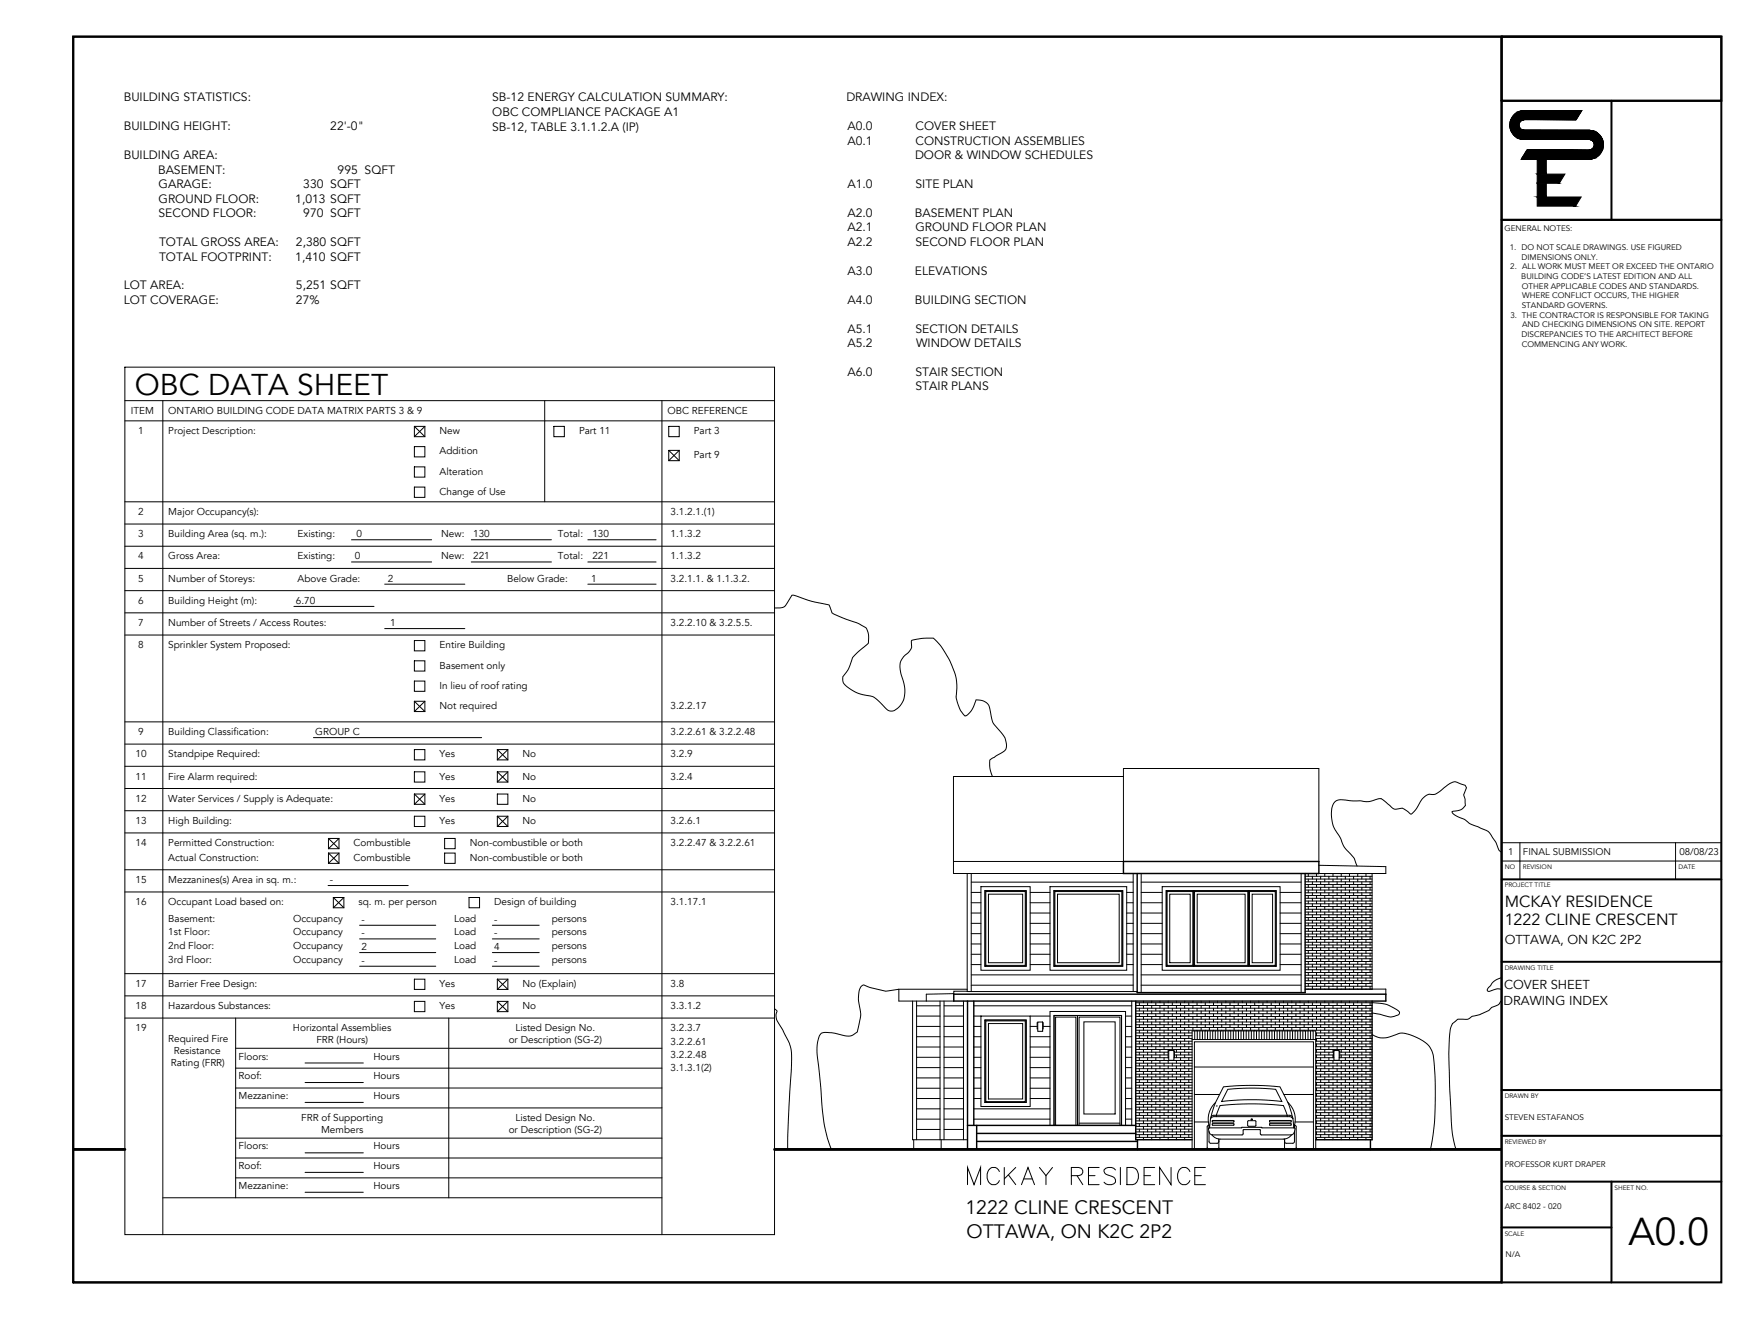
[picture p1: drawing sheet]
<svg xmlns="http://www.w3.org/2000/svg" width="610mm" height="457mm" viewBox="0 0 610 457" stroke-linecap="round" stroke-linejoin="round" font-family="sans-serif">
<defs><g id="words">
<text font-size="13.5" x="564.7" y="431.6">A0.0</text>
<text font-size="10.4" x="46.7" y="137">OBC DATA SHEET</text>
<text font-size="9.7" x="334.4" y="411.7">MCKAY RESIDENCE</text>
<g font-size="6.7">
<text x="334.8" y="420.9">1222 CLINE CRESCENT</text>
<text x="335.2" y="429">OTTAWA, ON K2C 2P2</text>
</g>
<g font-size="5.6">
<text x="521.8" y="314.3">MCKAY RESIDENCE</text>
<text x="521.8" y="320.7">1222 CLINE CRESCENT</text>
</g>
<g font-size="4.5">
<text x="521.8" y="327.2">OTTAWA, ON K2C 2P2</text>
<text x="521.5" y="343">COVER SHEET</text>
<text x="521.4" y="348.4">DRAWING INDEX</text>
</g>
<g font-size="4.2">
<text x="42.9" y="35.1">BUILDING STATISTICS:</text>
<text x="170.7" y="35.1">SB-12 ENERGY CALCULATION SUMMARY:</text>
<text x="293.5" y="35.1">DRAWING INDEX:</text>
<text x="170.7" y="40.2">OBC COMPLIANCE PACKAGE A1</text>
<text x="42.9" y="45.1">BUILDING HEIGHT:</text>
<text x="114.5" y="45.1">22'-0&quot;</text>
<text x="170.7" y="45.2">SB-12, TABLE 3.1.1.2.A (IP)</text>
<text x="293.8" y="45.1">A0.0</text>
<text x="317.4" y="45.1">COVER SHEET</text>
<text x="293.8" y="50.2">A0.1</text>
<text x="317.4" y="50.2">CONSTRUCTION ASSEMBLIES</text>
<text x="42.9" y="55.1">BUILDING AREA:</text>
<text x="317.3" y="55.2">DOOR &amp; WINDOW SCHEDULES</text>
<text x="54.8" y="60.2">BASEMENT:</text>
<text x="55" y="65.2">GARAGE:</text>
<text x="105.2" y="65.2">330 SQFT</text>
<text x="117.1" y="60.2">995 SQFT</text>
<text x="293.8" y="65.2">A1.0</text>
<text x="317.4" y="65.2">SITE PLAN</text>
<text x="55" y="70.2">GROUND FLOOR:</text>
<text x="102.4" y="70.2">1,013 SQFT</text>
<text x="55" y="75.3">SECOND FLOOR:</text>
<text x="105.2" y="75.3">970 SQFT</text>
<text x="293.8" y="75.2">A2.0</text>
<text x="317.2" y="75.2">BASEMENT PLAN</text>
<text x="293.8" y="80.2">A2.1</text>
<text x="317.4" y="80.2">GROUND FLOOR PLAN</text>
<text x="55.1" y="85.3">TOTAL GROSS AREA:</text>
<text x="102.6" y="85.3">2,380 SQFT</text>
<text x="293.8" y="85.3">A2.2</text>
<text x="317.4" y="85.3">SECOND FLOOR PLAN</text>
<text x="55.1" y="90.3">TOTAL FOOTPRINT:</text>
<text x="102.4" y="90.3">1,410 SQFT</text>
<text x="293.8" y="95.3">A3.0</text>
<text x="317.2" y="95.3">ELEVATIONS</text>
<text x="42.9" y="100.3">LOT AREA:</text>
<text x="102.6" y="100.3">5,251 SQFT</text>
<text x="42.9" y="105.4">LOT COVERAGE:</text>
<text x="102.6" y="105.4">27%</text>
<text x="293.8" y="105.3">A4.0</text>
<text x="317.2" y="105.3">BUILDING SECTION</text>
<text x="293.8" y="115.3">A5.1</text>
<text x="317.4" y="115.3">SECTION DETAILS</text>
<text x="293.8" y="120.3">A5.2</text>
<text x="317.7" y="120.3">WINDOW DETAILS</text>
<text x="293.8" y="130.3">A6.0</text>
<text x="317.4" y="130.3">STAIR SECTION</text>
<text x="317.4" y="135.3">STAIR PLANS</text>
</g>
<g font-size="3.5">
<text x="45.4" y="143.5">ITEM</text>
<text x="58.4" y="143.5">ONTARIO BUILDING CODE DATA MATRIX PARTS 3 &amp; 9</text>
<text x="231.4" y="143.5">OBC REFERENCE</text>
<text x="47.9" y="150.5">1</text>
<text x="58.4" y="150.5">Project Description:</text>
<text x="152.4" y="150.5">New</text>
<text x="200.8" y="150.5">Part 11</text>
<text x="240.6" y="150.5">Part 3</text>
<text x="152.4" y="157.5">Addition</text>
<text x="240.6" y="158.8">Part 9</text>
<text x="152.4" y="164.5">Alteration</text>
<text x="152.4" y="171.5">Change of Use</text>
<text x="47.9" y="178.5">2</text>
<text x="58.4" y="178.5">Major Occupancy(s):</text>
<text x="232.5" y="178.5">3.1.2.1.(1)</text>
<text x="47.9" y="186.2">3</text>
<text x="58.4" y="186.2">Building Area (sq. m.):</text>
<text x="103.2" y="186.2">Existing:</text>
<text x="123.6" y="186.2">0</text>
<text x="153" y="186.2">New:</text>
<text x="164.1" y="186.2">130</text>
<text x="193.4" y="186.2">Total:</text>
<text x="205.4" y="186.2">130</text>
<text x="232.5" y="186.2">1.1.3.2</text>
<text x="47.9" y="193.9">4</text>
<text x="58.4" y="193.9">Gross Area:</text>
<text x="103.2" y="193.9">Existing:</text>
<text x="123" y="193.9">0</text>
<text x="153" y="193.9">New:</text>
<text x="164.1" y="193.9">221</text>
<text x="193.4" y="193.9">Total:</text>
<text x="205.4" y="193.9">221</text>
<text x="232.5" y="193.9">1.1.3.2</text>
<text x="47.9" y="201.6">5</text>
<text x="58.4" y="201.6">Number of Storeys:</text>
<text x="103.2" y="201.6">Above Grade:</text>
<text x="134.5" y="201.6">2</text>
<text x="175.8" y="201.6">Below Grade:</text>
<text x="205" y="201.6">1</text>
<text x="232.5" y="201.6">3.2.1.1. &amp; 1.1.3.2.</text>
<text x="47.9" y="209.3">6</text>
<text x="58.4" y="209.3">Building Height (m):</text>
<text x="102.6" y="209.3">6.70</text>
<text x="47.9" y="217">7</text>
<text x="58.4" y="217">Number of Streets / Access Routes:</text>
<text x="135.3" y="217">1</text>
<text x="232.5" y="217">3.2.2.10 &amp; 3.2.5.5.</text>
<text x="47.9" y="224.7">8</text>
<text x="58.4" y="224.7">Sprinkler System Proposed:</text>
<text x="152.4" y="224.7">Entire Building</text>
<text x="152.4" y="231.7">Basement only</text>
<text x="152.4" y="238.7">In lieu of roof rating</text>
<text x="152.4" y="245.8">Not required</text>
<text x="232.5" y="245.8">3.2.2.17</text>
<text x="47.9" y="254.8">9</text>
<text x="58.4" y="254.8">Building Classification:</text>
<text x="109.3" y="254.8">GROUP C</text>
<text x="232.5" y="254.8">3.2.2.61 &amp; 3.2.2.48</text>
<text x="47" y="262.5">10</text>
<text x="58.4" y="262.5">Standpipe Required:</text>
<text x="152.4" y="262.5">Yes</text>
<text x="181.2" y="262.5">No</text>
<text x="232.5" y="262.5">3.2.9</text>
<text x="47" y="270.2">11</text>
<text x="58.4" y="270.2">Fire Alarm required:</text>
<text x="152.4" y="270.2">Yes</text>
<text x="181.2" y="270.2">No</text>
<text x="232.5" y="270.2">3.2.4</text>
<text x="47" y="277.9">12</text>
<text x="58.4" y="277.9">Water Services / Supply is Adequate:</text>
<text x="152.4" y="277.9">Yes</text>
<text x="181.2" y="277.9">No</text>
<text x="47" y="285.6">13</text>
<text x="58.4" y="285.6">High Building:</text>
<text x="152.4" y="285.6">Yes</text>
<text x="181.2" y="285.6">No</text>
<text x="232.5" y="285.6">3.2.6.1</text>
<text x="47" y="293.3">14</text>
<text x="58.4" y="293.3">Permitted Construction:</text>
<text x="122.6" y="293.3">Combustible</text>
<text x="162.9" y="293.3">Non-combustible or both</text>
<text x="232.5" y="293.3">3.2.2.47 &amp; 3.2.2.61</text>
<text x="58.4" y="298.4">Actual Construction:</text>
<text x="122.6" y="298.4">Combustible</text>
<text x="162.9" y="298.4">Non-combustible or both</text>
<text x="47" y="306.1">15</text>
<text x="58.4" y="306.1">Mezzanines(s) Area in sq. m.:</text>
<text x="114.4" y="306.1">-</text>
<text x="47" y="313.8">16</text>
<text x="58.4" y="313.8">Occupant Load based on:</text>
<text x="124.3" y="313.8">sq. m. per person</text>
<text x="171.4" y="313.8">Design of building</text>
<text x="232.5" y="313.8">3.1.17.1</text>
<text x="58.4" y="319.5">Basement:</text>
<text x="101.6" y="319.5">Occupancy</text>
<text x="125.3" y="319.8">-</text>
<text x="157.5" y="319.5">Load</text>
<text x="171.4" y="319.8">-</text>
<text x="191.3" y="319.5">persons</text>
<text x="58.4" y="324.3">1st Floor:</text>
<text x="58.4" y="329">2nd Floor:</text>
<text x="101.6" y="324.3">Occupancy</text>
<text x="101.6" y="329">Occupancy</text>
<text x="125.3" y="324.6">-</text>
<text x="125.3" y="329.3">2</text>
<text x="157.5" y="324.3">Load</text>
<text x="157.5" y="329">Load</text>
<text x="171.4" y="324.6">-</text>
<text x="171.4" y="329.3">4</text>
<text x="191.3" y="324.3">persons</text>
<text x="191.3" y="329">persons</text>
<text x="58.4" y="333.7">3rd Floor:</text>
<text x="101.6" y="333.7">Occupancy</text>
<text x="125.3" y="334.1">-</text>
<text x="157.5" y="333.7">Load</text>
<text x="171.4" y="334.1">-</text>
<text x="191.3" y="333.7">persons</text>
<text x="47" y="342.1">17</text>
<text x="58.4" y="342.1">Barrier Free Design:</text>
<text x="152.4" y="342.1">Yes</text>
<text x="181.2" y="342.1">No (Explain)</text>
<text x="232.5" y="342.1">3.8</text>
<text x="47" y="349.8">18</text>
<text x="58.4" y="349.8">Hazardous Substances:</text>
<text x="152.4" y="349.8">Yes</text>
<text x="181.2" y="349.8">No</text>
<text x="232.5" y="349.8">3.3.1.2</text>
<text x="47" y="357.5">19</text>
<text x="101.6" y="357.5">Horizontal Assemblies</text>
<text x="178.7" y="357.5">Listed Design No.</text>
<text x="232.5" y="357.5">3.2.3.7</text>
<text x="58.3" y="361.2">Required Fire</text>
<text x="60.3" y="365.4">Resistance</text>
<text x="109.7" y="361.6">FRR (Hours)</text>
<text x="176.4" y="361.6">or Description (SG-2)</text>
<text x="232.5" y="362.1">3.2.2.61</text>
<text x="59.3" y="369.6">Rating (FRR)</text>
<text x="82.7" y="367.3">Floors:</text>
<text x="129.5" y="367.3">Hours</text>
<text x="232.5" y="366.7">3.2.2.48</text>
<text x="232.5" y="371.3">3.1.3.1(2)</text>
<text x="82.7" y="374">Roof:</text>
<text x="129.5" y="374">Hours</text>
<text x="82.7" y="380.9">Mezzanine:</text>
<text x="129.5" y="380.9">Hours</text>
<text x="104.5" y="388.6">FRR of Supporting</text>
<text x="178.7" y="388.6">Listed Design No.</text>
<text x="111.3" y="392.7">Members</text>
<text x="176.4" y="392.7">or Description (SG-2)</text>
<text x="82.7" y="398.4">Floors:</text>
<text x="129.5" y="398.4">Hours</text>
<text x="82.7" y="405.2">Roof:</text>
<text x="129.5" y="405.2">Hours</text>
<text x="82.7" y="412.1">Mezzanine:</text>
<text x="129.5" y="412.1">Hours</text>
</g>
<g font-size="3.4">
<text x="523" y="296.5">1</text>
<text x="528.1" y="296.5">FINAL SUBMISSION</text>
<text x="582.3" y="296.5">08/08/23</text>
</g>
<g font-size="2.8">
<text x="521.7" y="79.9">GENERAL NOTES:</text>
<text x="523.5" y="86.6">1. DO NOT SCALE DRAWINGS. USE FIGURED</text>
<text x="527.6" y="90">DIMENSIONS ONLY.</text>
<text x="523.7" y="93.3">2. ALL WORK MUST MEET OR EXCEED THE ONTARIO</text>
<text x="527.5" y="96.7">BUILDING CODE’S LATEST EDITION AND ALL</text>
<text x="527.7" y="100">OTHER APPLICABLE CODES AND STANDARDS.</text>
<text x="527.7" y="106.8">STANDARD GOVERNS.</text>
<text x="527.8" y="103.4">WHERE CONFLICT OCCURS, THE HIGHER</text>
<text x="523.7" y="110.1">3. THE CONTRACTOR IS RESPONSIBLE FOR TAKING</text>
<text x="527.8" y="113.5">AND CHECKING DIMENSIONS ON SITE. REPORT</text>
<text x="527.6" y="116.8">DISCREPANCIES TO THE ARCHITECT BEFORE</text>
<text x="527.7" y="120.2">COMMENCING ANY WORK.</text>
<text x="521.8" y="388.3">STEVEN ESTAFANOS</text>
<text x="521.8" y="404.4">PROFESSOR KURT DRAPER</text>
<text x="521.8" y="419.2">ARC 8402 - 020</text>
<text x="522" y="435.9">N/A</text>
</g>
<g font-size="2.2">
<text x="521.8" y="301.3">NO</text>
<text x="528.1" y="301.3">REVISION</text>
<text x="582.1" y="301.3">DATE</text>
<text x="521.8" y="307.6">PROJECT TITLE</text>
<text x="521.8" y="336.2">DRAWING TITLE</text>
<text x="521.8" y="380.6">DRAWN BY</text>
<text x="521.8" y="396.5">REVIEWED BY</text>
<text x="521.8" y="412.4">COURSE &amp; SECTION</text>
<text x="559.9" y="412.4">SHEET NO.</text>
<text x="521.8" y="428.3">SCALE</text>
</g>
</g></defs>
<!-- layer: A-ELEV-GRADE -->
<path d="M25.4 398.4h17.9M268.6 398.4h252.1" fill="none" stroke="#000" stroke-width=".99"/>
<!-- layer: A-ELEV-CLOSEST -->
<g fill="none" stroke="#000" stroke-width=".5">
<path d="M389.6 298.6h67.7v4.2h-67.7zM394.3 302.8v41.3h58.3v-41.3M330.7 344.6h149.8v2.4h-149.8zM335.5 347v51.4M337.7 347v43.1M393.8 347v48.1h19.6M475.8 347v48.1h-19.6M335.5 390.1h58.3M338.7 392.9h55.1M338.7 395.6h55.7M338.7 390.1v8.3M394.4 395.1v3.4"/>
<path d="M475.2 395.1v3.4"/>
</g>
<!-- layer: A-ELEV-WL-HATCH-BRICK -->
<g fill="none" stroke="#000" stroke-width=".35">
<path d="M452.6 302.8h23.2M452.6 303.8h23.2M452.6 304.7h23.2M452.6 305.7h23.2M452.6 306.6h23.2M452.6 307.6h23.2M452.6 308.5h23.2M452.6 309.5h23.2M452.6 310.4h23.2M452.6 311.4h23.2M452.6 312.3h23.2M452.6 313.3h23.2"/>
<path d="M452.6 314.2h23.2M452.6 315.2h23.2M452.6 316.1h23.2M452.6 317.1h23.2M452.6 318h23.2M452.6 319h23.2M452.6 319.9h23.2M453.7 302.8v1M453.7 304.7v1M453.7 306.6v1M453.7 308.5v1M453.7 310.4v1"/>
<path d="M453.7 312.3v1M453.7 314.2v1M453.7 316.1v1M453.7 318v1M453.7 319.9v1M455.1 302.8h.1M455.1 303.8v.9M455.1 305.7v.9M455.1 307.6v.9M455.1 309.5v.9M455.1 311.4v.9M455.1 313.3v.9"/>
<path d="M455.1 315.2v.9M455.1 317.1v.9M455.1 319v.9M456.5 302.8v1M456.5 304.7v1M456.5 306.6v1M456.5 308.5v1M456.5 310.4v1M456.5 312.3v1M456.5 314.2v1M456.5 316.1v1M456.5 318v1"/>
<path d="M456.5 319.9v1M457.9 302.8h.1M457.9 303.8v.9M457.9 305.7v.9M457.9 307.6v.9M457.9 309.5v.9M457.9 311.4v.9M457.9 313.3v.9M457.9 315.2v.9M457.9 317.1v.9M457.9 319v.9M459.4 302.8v1"/>
<path d="M459.4 304.7v1M459.4 306.6v1M459.4 308.5v1M459.4 310.4v1M459.4 312.3v1M459.4 314.2v1M459.4 316.1v1M459.4 318v1M459.4 319.9v1M460.8 302.8h.1M460.8 303.8v.9M460.8 305.7v.9"/>
<path d="M460.8 307.6v.9M460.8 309.5v.9M460.8 311.4v.9M460.8 313.3v.9M460.8 315.2v.9M460.8 317.1v.9M460.8 319v.9M462.2 302.8v1M462.2 304.7v1M462.2 306.6v1M462.2 308.5v1M462.2 310.4v1"/>
<path d="M462.2 312.3v1M462.2 314.2v1M462.2 316.1v1M462.2 318v1M462.2 319.9v1M463.7 302.8h.1M463.7 303.8v.9M463.7 305.7v.9M463.7 307.6v.9M463.7 309.5v.9M463.7 311.4v.9M463.7 313.3v.9"/>
<path d="M463.7 315.2v.9M463.7 317.1v.9M463.7 319v.9M465.1 302.8v1M465.1 304.7v1M465.1 306.6v1M465.1 308.5v1M465.1 310.4v1M465.1 312.3v1M465.1 314.2v1M465.1 316.1v1M465.1 318v1"/>
<path d="M465.1 319.9v1M466.5 302.8h.1M466.5 303.8v.9M466.5 305.7v.9M466.5 307.6v.9M466.5 309.5v.9M466.5 311.4v.9M466.5 313.3v.9M466.5 315.2v.9M466.5 317.1v.9M466.5 319v.9M467.9 302.8v1"/>
<path d="M467.9 304.7v1M467.9 306.6v1M467.9 308.5v1M467.9 310.4v1M467.9 312.3v1M467.9 314.2v1M467.9 316.1v1M467.9 318v1M467.9 319.9v1M469.4 302.8h.1M469.4 303.8v.9M469.4 305.7v.9"/>
<path d="M469.4 307.6v.9M469.4 309.5v.9M469.4 311.4v.9M469.4 313.3v.9M469.4 315.2v.9M469.4 317.1v.9M469.4 319v.9M470.8 302.8v1M470.8 304.7v1M470.8 306.6v1M470.8 308.5v1M470.8 310.4v1"/>
<path d="M470.8 312.3v1M470.8 314.2v1M470.8 316.1v1M470.8 318v1M470.8 319.9v1M472.2 302.8h.1M472.2 303.8v.9M472.2 305.7v.9M472.2 307.6v.9M472.2 309.5v.9M472.2 311.4v.9M472.2 313.3v.9"/>
<path d="M472.2 315.2v.9M472.2 317.1v.9M472.2 319v.9M473.7 302.8v1M473.7 304.7v1M473.7 306.6v1M473.7 308.5v1M473.7 310.4v1M473.7 312.3v1M473.7 314.2v1M473.7 316.1v1M473.7 318v1"/>
<path d="M473.7 319.9v1M475.1 302.8h.1M475.1 303.8v.9M475.1 305.7v.9M475.1 307.6v.9M475.1 309.5v.9M475.1 311.4v.9M475.1 313.3v.9M475.1 315.2v.9M475.1 317.1v.9M475.1 319v.9M452.6 320.9h23.2"/>
<path d="M452.6 321.8h23.2M452.6 322.8h23.2M452.6 323.8h23.2M452.6 324.7h23.2M452.6 325.7h23.2M452.6 326.6h23.2M452.6 327.6h23.2M452.6 328.5h23.2M452.6 329.5h23.2M452.6 330.4h23.2M452.6 331.4h23.2M452.6 332.3h23.2"/>
<path d="M452.6 333.3h23.2M452.6 334.2h23.2M452.6 335.2h23.2M452.6 336.1h23.2M452.6 337.1h23.2M452.6 338.1h23.2M452.6 339h23.2M452.6 340h23.2M453.7 321.8v1M453.7 323.8v.9M453.7 325.7v.9M453.7 327.6v.9"/>
<path d="M453.7 329.5v.9M453.7 331.4v.9M453.7 333.3v.9M453.7 335.2v.9M453.7 337.1v1M453.7 339v1M455.1 320.9v.9M455.1 322.8v1M455.1 324.7v1M455.1 326.6v1M455.1 328.5v1M455.1 330.4v1"/>
<path d="M455.1 332.3v1M455.1 334.2v1M455.1 336.1v1M455.1 338.1v.9M455.1 340v.9M456.5 321.8v1M456.5 323.8v.9M456.5 325.7v.9M456.5 327.6v.9M456.5 329.5v.9M456.5 331.4v.9M456.5 333.3v.9"/>
<path d="M456.5 335.2v.9M456.5 337.1v1M456.5 339v1M457.9 320.9v.9M457.9 322.8v1M457.9 324.7v1M457.9 326.6v1M457.9 328.5v1M457.9 330.4v1M457.9 332.3v1M457.9 334.2v1M457.9 336.1v1"/>
<path d="M457.9 338.1v.9M457.9 340v.9M459.4 321.8v1M459.4 323.8v.9M459.4 325.7v.9M459.4 327.6v.9M459.4 329.5v.9M459.4 331.4v.9M459.4 333.3v.9M459.4 335.2v.9M459.4 337.1v1M459.4 339v1"/>
<path d="M460.8 320.9v.9M460.8 322.8v1M460.8 324.7v1M460.8 326.6v1M460.8 328.5v1M460.8 330.4v1M460.8 332.3v1M460.8 334.2v1M460.8 336.1v1M460.8 338.1v.9M460.8 340v.9M462.2 321.8v1"/>
<path d="M462.2 323.8v.9M462.2 325.7v.9M462.2 327.6v.9M462.2 329.5v.9M462.2 331.4v.9M462.2 333.3v.9M462.2 335.2v.9M462.2 337.1v1M462.2 339v1M463.7 320.9v.9M463.7 322.8v1M463.7 324.7v1"/>
<path d="M463.7 326.6v1M463.7 328.5v1M463.7 330.4v1M463.7 332.3v1M463.7 334.2v1M463.7 336.1v1M463.7 338.1v.9M463.7 340v.9M465.1 321.8v1M465.1 323.8v.9M465.1 325.7v.9M465.1 327.6v.9"/>
<path d="M465.1 329.5v.9M465.1 331.4v.9M465.1 333.3v.9M465.1 335.2v.9M465.1 337.1v1M465.1 339v1M466.5 320.9v.9M466.5 322.8v1M466.5 324.7v1M466.5 326.6v1M466.5 328.5v1M466.5 330.4v1"/>
<path d="M466.5 332.3v1M466.5 334.2v1M466.5 336.1v1M466.5 338.1v.9M466.5 340v.9M467.9 321.8v1M467.9 323.8v.9M467.9 325.7v.9M467.9 327.6v.9M467.9 329.5v.9M467.9 331.4v.9M467.9 333.3v.9"/>
<path d="M467.9 335.2v.9M467.9 337.1v1M467.9 339v1M469.4 320.9v.9M469.4 322.8v1M469.4 324.7v1M469.4 326.6v1M469.4 328.5v1M469.4 330.4v1M469.4 332.3v1M469.4 334.2v1M469.4 336.1v1"/>
<path d="M469.4 338.1v.9M469.4 340v.9M470.8 321.8v1M470.8 323.8v.9M470.8 325.7v.9M470.8 327.6v.9M470.8 329.5v.9M470.8 331.4v.9M470.8 333.3v.9M470.8 335.2v.9M470.8 337.1v1M470.8 339v1"/>
<path d="M472.2 320.9v.9M472.2 322.8v1M472.2 324.7v1M472.2 326.6v1M472.2 328.5v1M472.2 330.4v1M472.2 332.3v1M472.2 334.2v1M472.2 336.1v1M472.2 338.1v.9M472.2 340v.9M473.7 321.8v1"/>
<path d="M473.7 323.8v.9M473.7 325.7v.9M473.7 327.6v.9M473.7 329.5v.9M473.7 331.4v.9M473.7 333.3v.9M473.7 335.2v.9M473.7 337.1v1M473.7 339v1M475.1 320.9v.9M475.1 322.8v1M475.1 324.7v1"/>
<path d="M475.1 326.6v1M475.1 328.5v1M475.1 330.4v1M475.1 332.3v1M475.1 334.2v1M475.1 336.1v1M475.1 338.1v.9M475.1 340v.9M393.8 347.6h82M393.8 348.5h82M393.8 349.5h82M393.8 350.4h82"/>
<path d="M393.8 351.4h82M393.8 352.3h82M393.8 353.3h82M393.8 354.2h82M393.8 355.2h82M393.8 356.2h82M393.8 357.1h82M393.8 358.1h19.6M393.8 359h19.6M393.8 360h19.6M395.1 347.6v.9M395.1 349.5v.9"/>
<path d="M395.1 351.4v.9M395.1 353.3v.9M395.1 355.2v1M395.1 357.1v1M395.1 359v1M396.5 347v.6M396.5 348.5v1M396.5 350.4v1M396.5 352.3v1M396.5 354.2v1M396.5 356.2v.9M396.5 358.1v.9"/>
<path d="M396.5 360v.9M397.9 347.6v.9M397.9 349.5v.9M397.9 351.4v.9M397.9 353.3v.9M397.9 355.2v1M397.9 357.1v1M397.9 359v1M399.4 347v.6M399.4 348.5v1M399.4 350.4v1M399.4 352.3v1"/>
<path d="M399.4 354.2v1M399.4 356.2v.9M399.4 358.1v.9M399.4 360v.9M400.8 347.6v.9M400.8 349.5v.9M400.8 351.4v.9M400.8 353.3v.9M400.8 355.2v1M400.8 357.1v1M400.8 359v1M402.2 347v.6"/>
<path d="M402.2 348.5v1M402.2 350.4v1M402.2 352.3v1M402.2 354.2v1M402.2 356.2v.9M402.2 358.1v.9M402.2 360v.9M403.6 347.6v.9M403.6 349.5v.9M403.6 351.4v.9M403.6 353.3v.9M403.6 355.2v1"/>
<path d="M403.6 357.1v1M403.6 359v1M405.1 347v.6M405.1 348.5v1M405.1 350.4v1M405.1 352.3v1M405.1 354.2v1M405.1 356.2v.9M405.1 358.1v.9M405.1 360v.9M406.5 347.6v.9M406.5 349.5v.9"/>
<path d="M406.5 351.4v.9M406.5 353.3v.9M406.5 355.2v1M406.5 357.1v1M406.5 359v1M407.9 347v.6M407.9 348.5v1M407.9 350.4v1M407.9 352.3v1M407.9 354.2v1M407.9 356.2v.9M407.9 358.1v.9"/>
<path d="M407.9 360v.9M409.4 347.6v.9M409.4 349.5v.9M409.4 351.4v.9M409.4 353.3v.9M409.4 355.2v1M409.4 357.1v1M409.4 359v1M410.8 347v.6M410.8 348.5v1M410.8 350.4v1M410.8 352.3v1"/>
<path d="M410.8 354.2v1M410.8 356.2v.9M410.8 358.1v.9M410.8 360v.9M412.2 347.6v.9M412.2 349.5v.9M412.2 351.4v.9M412.2 353.3v.9M412.2 355.2v1M412.2 357.1v1M412.2 359v1M413.6 347v.6"/>
<path d="M413.6 348.5v1M413.6 350.4v1M413.6 352.3v1M413.6 354.2v1M413.6 356.2v.9M414.3 357.3v3M415.1 347.6v.9M415.1 349.5v.9M415.1 351.4v.9M415.1 353.3v.9M415.1 355.2v1M415.1 357.1v.2"/>
<path d="M415.2 357.3v3M416.1 357.3v3M416.5 347v.6M416.5 348.5v1M416.5 350.4v1M416.5 352.3v1M416.5 354.2v1M416.5 356.2v.9M417 357.3v3M417.8 357.3v3M417.9 347.6v.9M417.9 349.5v.9"/>
<path d="M417.9 351.4v.9M417.9 353.3v.9M417.9 355.2v1M417.9 357.1v.2M418.7 357.3v3M419.4 347v.6M419.4 348.5v1M419.4 350.4v1M419.4 352.3v1M419.4 354.2v1M419.4 356.2v.9M419.6 357.3v3"/>
<path d="M420.5 357.3v3M420.8 347.6v.9M420.8 349.5v.9M420.8 351.4v.9M420.8 353.3v.9M420.8 355.2v1M420.8 357.1v.2M421.4 357.3v3M422.2 347v.6M422.2 348.5v1M422.2 350.4v1M422.2 352.3v1"/>
<path d="M422.2 354.2v1M422.2 356.2v.9M422.3 357.3v3M423.2 357.3v3M423.7 347.6v.9M423.7 349.5v.9M423.7 351.4v.9M423.7 353.3v.9M423.7 355.2v1M423.7 357.1v.2M424.1 357.3v3M425 357.3v3"/>
<path d="M425.1 347v.6M425.1 348.5v1M425.1 350.4v1M425.1 352.3v1M425.1 354.2v1M425.1 356.2v.9M425.9 357.3v3M426.5 347.6v.9M426.5 349.5v.9M426.5 351.4v.9M426.5 353.3v.9M426.5 355.2v1"/>
<path d="M426.5 357.1v.2M426.8 357.3v3M427.7 357.3v3M427.9 347v.6M427.9 348.5v1M427.9 350.4v1M427.9 352.3v1M427.9 354.2v1M427.9 356.2v.9M428.6 357.3v3M429.4 347.6v.9M429.4 349.5v.9"/>
<path d="M429.4 351.4v.9M429.4 353.3v.9M429.4 355.2v1M429.4 357.1v.2M429.5 357.3v3M430.3 357.3v3M430.8 347v.6M430.8 348.5v1M430.8 350.4v1M430.8 352.3v1M430.8 354.2v1M430.8 356.2v.9"/>
<path d="M431.2 357.3v3M432.1 357.3v3M432.2 347.6v.9M432.2 349.5v.9M432.2 351.4v.9M432.2 353.3v.9M432.2 355.2v1M432.2 357.1v.2M433 357.3v3M433.7 347v.6M433.7 348.5v1M433.7 350.4v1"/>
<path d="M433.7 352.3v1M433.7 354.2v1M433.7 356.2v.9M433.9 357.3v3M434.8 357.3v3M435.1 347.6v.9M435.1 349.5v.9M435.1 351.4v.9M435.1 353.3v.9M435.1 355.2v1M435.1 357.1v.2M435.7 357.3v3"/>
<path d="M436.5 347v.6M436.5 348.5v1M436.5 350.4v1M436.5 352.3v1M436.5 354.2v1M436.5 356.2v.9M436.6 357.3v3M437.5 357.3v3M437.9 347.6v.9M437.9 349.5v.9M437.9 351.4v.9M437.9 353.3v.9"/>
<path d="M437.9 355.2v1M437.9 357.1v.2M438.4 357.3v3M439.3 357.3v3M439.4 347v.6M439.4 348.5v1M439.4 350.4v1M439.4 352.3v1M439.4 354.2v1M439.4 356.2v.9M440.2 357.3v3M440.8 347.6v.9"/>
<path d="M440.8 349.5v.9M440.8 351.4v.9M440.8 353.3v.9M440.8 355.2v1M440.8 357.1v.2M441.1 357.3v3M441.9 357.3v3M442.2 347v.6M442.2 348.5v1M442.2 350.4v1M442.2 352.3v1M442.2 354.2v1"/>
<path d="M442.2 356.2v.9M442.8 357.3v3M443.7 347.6v.9M443.7 349.5v.9M443.7 351.4v.9M443.7 353.3v.9M443.7 355.2v1M443.7 357.1v.2M443.7 357.3v3M444.6 357.3v3M445.1 347v.6M445.1 348.5v1"/>
<path d="M445.1 350.4v1M445.1 352.3v1M445.1 354.2v1M445.1 356.2v.9M445.5 357.3v3M446.4 357.3v3M446.5 347.6v.9M446.5 349.5v.9M446.5 351.4v.9M446.5 353.3v.9M446.5 355.2v1M446.5 357.1v.2"/>
<path d="M447.3 357.3v3M447.9 347v.6M447.9 348.5v1M447.9 350.4v1M447.9 352.3v1M447.9 354.2v1M447.9 356.2v.9M448.2 357.3v3M449.1 357.3v3M449.4 347.6v.9M449.4 349.5v.9M449.4 351.4v.9"/>
<path d="M449.4 353.3v.9M449.4 355.2v1M449.4 357.1v.2M450 357.3v3M450.8 347v.6M450.8 348.5v1M450.8 350.4v1M450.8 352.3v1M450.8 354.2v1M450.8 356.2v.9M450.9 357.3v3M451.8 357.3v3"/>
<path d="M452.2 347.6v.9M452.2 349.5v.9M452.2 351.4v.9M452.2 353.3v.9M452.2 355.2v1M452.2 357.1v.2M452.6 340.9h23.2M452.6 341.9h23.2M452.6 342.8h23.2M452.7 357.3v3M453.6 357.3v3M453.7 340.9v1"/>
<path d="M453.7 342.8v.1M453.7 347v.6M453.7 348.5v1M453.7 350.4v1M453.7 352.3v1M453.7 354.2v1M453.7 356.2v.9M454.5 357.3v3M455.1 341.9v.9M455.1 347.6v.9M455.1 349.5v.9M455.1 351.4v.9"/>
<path d="M455.1 353.3v.9M455.1 355.2v1M455.1 357.1v.2M455.3 357.3v3M456.2 358.1h19.6M456.2 359h19.6M456.2 360h19.6M456.5 340.9v1M456.5 342.8v.1M456.5 347v.6M456.5 348.5v1M456.5 350.4v1"/>
<path d="M456.5 352.3v1M456.5 354.2v1M456.5 356.2v.9M456.5 358.1v.9M456.5 360v.9M457.9 341.9v.9M457.9 347.6v.9M457.9 349.5v.9M457.9 351.4v.9M457.9 353.3v.9M457.9 355.2v1M457.9 357.1v1"/>
<path d="M457.9 359v1M459.4 340.9v1M459.4 342.8v.1M459.4 347v.6M459.4 348.5v1M459.4 350.4v1M459.4 352.3v1M459.4 354.2v1M459.4 356.2v.9M459.4 358.1v.9M459.4 360v.9M460.8 341.9v.9"/>
<path d="M460.8 347.6v.9M460.8 349.5v.9M460.8 351.4v.9M460.8 353.3v.9M460.8 355.2v1M460.8 357.1v1M460.8 359v1M462.2 340.9v1M462.2 342.8v.1M462.2 347v.6M462.2 348.5v1M462.2 350.4v1"/>
<path d="M462.2 352.3v1M462.2 354.2v1M462.2 356.2v.9M462.2 358.1v.9M462.2 360v.9M463.7 341.9v.9M463.7 347.6v.9M463.7 349.5v.9M463.7 351.4v.9M463.7 353.3v.9M463.7 355.2v1M463.7 357.1v1"/>
<path d="M463.7 359v1M465.1 340.9v1M465.1 342.8v.1M465.1 347v.6M465.1 348.5v1M465.1 350.4v1M465.1 352.3v1M465.1 354.2v1M465.1 356.2v.9M465.1 358.1v.9M465.1 360v.9M466.5 341.9v.9"/>
<path d="M466.5 347.6v.9M466.5 349.5v.9M466.5 351.4v.9M466.5 353.3v.9M466.5 355.2v1M466.5 357.1v1M466.5 359v1M467.9 340.9v1M467.9 342.8v.1M467.9 347v.6M467.9 348.5v1M467.9 350.4v1"/>
<path d="M467.9 352.3v1M467.9 354.2v1M467.9 356.2v.9M467.9 358.1v.9M467.9 360v.9M469.4 341.9v.9M469.4 347.6v.9M469.4 349.5v.9M469.4 351.4v.9M469.4 353.3v.9M469.4 355.2v1M469.4 357.1v1"/>
<path d="M469.4 359v1M470.8 340.9v1M470.8 342.8v.1M470.8 347v.6M470.8 348.5v1M470.8 350.4v1M470.8 352.3v1M470.8 354.2v1M470.8 356.2v.9M470.8 358.1v.9M470.8 360v.9M472.2 341.9v.9"/>
<path d="M472.2 347.6v.9M472.2 349.5v.9M472.2 351.4v.9M472.2 353.3v.9M472.2 355.2v1M472.2 357.1v1M472.2 359v1M473.7 340.9v1M473.7 342.8v.1M473.7 347v.6M473.7 348.5v1M473.7 350.4v1"/>
<path d="M473.7 352.3v1M473.7 354.2v1M473.7 356.2v.9M473.7 358.1v.9M473.7 360v.9M475.1 341.9v.9M475.1 347.6v.9M475.1 349.5v.9M475.1 351.4v.9M475.1 353.3v.9M475.1 355.2v1M475.1 357.1v1"/>
<path d="M475.1 359v1M393.8 360.9h19.6M393.8 361.9h19.6M393.8 362.8h19.6M393.8 363.8h19.6M393.8 364.7h11.2M393.8 365.7h11.2M393.8 366.6h11.2M393.8 367.6h19.6M393.8 368.5h19.6M393.8 369.5h19.6M393.8 370.4h19.6"/>
<path d="M393.8 371.4h19.6M393.8 372.3h19.6M393.8 373.3h19.6M393.8 374.2h19.6M393.8 375.2h19.6M393.8 376.2h19.6M393.8 377.1h19.6M393.8 378.1h19.6M393.8 379h19.6M393.8 380h19.6M395.1 360.9v1M395.1 362.8v1"/>
<path d="M395.1 364.7v1M395.1 366.6v1M395.1 368.5v1M395.1 370.4v1M395.1 372.3v1M395.1 374.2v1M395.1 376.2v.9M395.1 378.1v.9M395.1 380v.9M396.5 361.9v.9M396.5 363.8v.9M396.5 365.7v.9"/>
<path d="M396.5 367.6v.9M396.5 369.5v.9M396.5 371.4v.9M396.5 373.3v.9M396.5 375.2v1M396.5 377.1v1M396.5 379v1M397.9 360.9v1M397.9 362.8v1M397.9 364.7v1M397.9 366.6v1M397.9 368.5v1"/>
<path d="M397.9 370.4v1M397.9 372.3v1M397.9 374.2v1M397.9 376.2v.9M397.9 378.1v.9M397.9 380v.9M399.4 361.9v.9M399.4 363.8v.9M399.4 365.7v.9M399.4 367.6v.9M399.4 369.5v.9M399.4 371.4v.9"/>
<path d="M399.4 373.3v.9M399.4 375.2v1M399.4 377.1v1M399.4 379v1M400.8 360.9v1M400.8 362.8v1M400.8 364.7v1M400.8 366.6v1M400.8 368.5v1M400.8 370.4v1M400.8 372.3v1M400.8 374.2v1"/>
<path d="M400.8 376.2v.9M400.8 378.1v.9M400.8 380v.9M402.2 361.9v.9M402.2 363.8v.9M402.2 365.7v.9M402.2 367.6v.9M402.2 369.5v.9M402.2 371.4v.9M402.2 373.3v.9M402.2 375.2v1M402.2 377.1v1"/>
<path d="M402.2 379v1M403.6 360.9v1M403.6 362.8v1M403.6 364.7v1M403.6 366.6v1M403.6 368.5v1M403.6 370.4v1M403.6 372.3v1M403.6 374.2v1M403.6 376.2v.9M403.6 378.1v.9M403.6 380v.9"/>
<path d="M405.1 361.9v.9M405.1 363.8v.6M405.1 367.6v.9M405.1 369.5v.9M405.1 371.4v.9M405.1 373.3v.9M405.1 375.2v1M405.1 377.1v1M405.1 379v1M406.5 360.9v1M406.5 362.8v1M406.5 367.5v.1"/>
<path d="M406.5 368.5v1M406.5 370.4v1M406.5 372.3v1M406.5 374.2v1M406.5 376.2v.9M406.5 378.1v.9M406.5 380v.9M407.2 364.7h6.2M407.2 365.7h6.2M407.2 366.6h6.2M407.9 361.9v.9M407.9 363.8v.9"/>
<path d="M407.9 365.7v.9M407.9 367.6v.9M407.9 369.5v.9M407.9 371.4v.9M407.9 373.3v.9M407.9 375.2v1M407.9 377.1v1M407.9 379v1M409.4 360.9v1M409.4 362.8v1M409.4 364.7v1M409.4 366.6v1"/>
<path d="M409.4 368.5v1M409.4 370.4v1M409.4 372.3v1M409.4 374.2v1M409.4 376.2v.9M409.4 378.1v.9M409.4 380v.9M410.8 361.9v.9M410.8 363.8v.9M410.8 365.7v.9M410.8 367.6v.9M410.8 369.5v.9"/>
<path d="M410.8 371.4v.9M410.8 373.3v.9M410.8 375.2v1M410.8 377.1v1M410.8 379v1M412.2 360.9v1M412.2 362.8v1M412.2 364.7v1M412.2 366.6v1M412.2 368.5v1M412.2 370.4v1M412.2 372.3v1"/>
<path d="M412.2 374.2v1M412.2 376.2v.9M412.2 378.1v.9M412.2 380v.9M413.4 360.3v-3h42.8v3M456.2 360.9h19.6M456.2 361.9h19.6M456.2 362.8h19.6M456.2 363.8h19.6M456.2 364.7h6.2M456.2 365.7h6.2M456.2 366.6h6.2"/>
<path d="M456.2 367.6h19.6M456.2 368.5h19.6M456.2 369.5h19.6M456.2 370.4h19.6M456.2 371.4h19.6M456.2 372.3h19.6M456.2 373.3h19.6M456.2 374.2h19.6M456.2 375.2h19.6M456.2 376.2h19.6M456.2 377.1h19.6M456.2 378.1h19.6"/>
<path d="M456.2 379h19.6M456.2 380h19.6M456.5 361.9v.9M456.5 363.8v.9M456.5 365.7v.9M456.5 367.6v.9M456.5 369.5v.9M456.5 371.4v.9M456.5 373.3v.9M456.5 375.2v1M456.5 377.1v1M456.5 379v1"/>
<path d="M457.9 360.9v1M457.9 362.8v1M457.9 364.7v1M457.9 366.6v1M457.9 368.5v1M457.9 370.4v1M457.9 372.3v1M457.9 374.2v1M457.9 376.2v.9M457.9 378.1v.9M457.9 380v.9M459.4 361.9v.9"/>
<path d="M459.4 363.8v.9M459.4 365.7v.9M459.4 367.6v.9M459.4 369.5v.9M459.4 371.4v.9M459.4 373.3v.9M459.4 375.2v1M459.4 377.1v1M459.4 379v1M460.8 360.9v1M460.8 362.8v1M460.8 364.7v1"/>
<path d="M460.8 366.6v1M460.8 368.5v1M460.8 370.4v1M460.8 372.3v1M460.8 374.2v1M460.8 376.2v.9M460.8 378.1v.9M460.8 380v.9M462.2 361.9v.9M462.2 363.8v.9M462.2 365.7v.9M462.2 367.6v.9"/>
<path d="M462.2 369.5v.9M462.2 371.4v.9M462.2 373.3v.9M462.2 375.2v1M462.2 377.1v1M462.2 379v1M463.7 360.9v1M463.7 362.8v1M463.7 367.5v.1M463.7 368.5v1M463.7 370.4v1M463.7 372.3v1"/>
<path d="M463.7 374.2v1M463.7 376.2v.9M463.7 378.1v.9M463.7 380v.9M464.6 364.7h11.2M464.6 365.7h11.2M464.6 366.6h11.2M465.1 361.9v.9M465.1 363.8v.9M465.1 365.7v.9M465.1 367.6v.9M465.1 369.5v.9"/>
<path d="M465.1 371.4v.9M465.1 373.3v.9M465.1 375.2v1M465.1 377.1v1M465.1 379v1M466.5 360.9v1M466.5 362.8v1M466.5 364.7v1M466.5 366.6v1M466.5 368.5v1M466.5 370.4v1M466.5 372.3v1"/>
<path d="M466.5 374.2v1M466.5 376.2v.9M466.5 378.1v.9M466.5 380v.9M467.9 361.9v.9M467.9 363.8v.9M467.9 365.7v.9M467.9 367.6v.9M467.9 369.5v.9M467.9 371.4v.9M467.9 373.3v.9M467.9 375.2v1"/>
<path d="M467.9 377.1v1M467.9 379v1M469.4 360.9v1M469.4 362.8v1M469.4 364.7v1M469.4 366.6v1M469.4 368.5v1M469.4 370.4v1M469.4 372.3v1M469.4 374.2v1M469.4 376.2v.9M469.4 378.1v.9"/>
<path d="M469.4 380v.9M470.8 361.9v.9M470.8 363.8v.9M470.8 365.7v.9M470.8 367.6v.9M470.8 369.5v.9M470.8 371.4v.9M470.8 373.3v.9M470.8 375.2v1M470.8 377.1v1M470.8 379v1M472.2 360.9v1"/>
<path d="M472.2 362.8v1M472.2 364.7v1M472.2 366.6v1M472.2 368.5v1M472.2 370.4v1M472.2 372.3v1M472.2 374.2v1M472.2 376.2v.9M472.2 378.1v.9M472.2 380v.9M473.7 361.9v.9M473.7 363.8v.9"/>
<path d="M473.7 365.7v.9M473.7 367.6v.9M473.7 369.5v.9M473.7 371.4v.9M473.7 373.3v.9M473.7 375.2v1M473.7 377.1v1M473.7 379v1M475.1 360.9v1M475.1 362.8v1M475.1 364.7v1M475.1 366.6v1"/>
<path d="M475.1 368.5v1M475.1 370.4v1M475.1 372.3v1M475.1 374.2v1M475.1 376.2v.9M475.1 378.1v.9M475.1 380v.9M393.8 380.9h19.6M393.8 381.9h19.6M393.8 382.8h19.6M393.8 383.8h19.6M393.8 384.7h19.6"/>
<path d="M393.8 385.7h19.6M393.8 386.6h19.6M393.8 387.6h19.6M393.8 388.5h19.6M393.8 389.5h19.6M393.8 390.4h19.6M393.8 391.4h19.6M393.8 392.3h19.6M393.8 393.3h19.6M393.8 394.3h19.6M395.1 381.9v.9M395.1 383.8v.9"/>
<path d="M395.1 385.7v.9M395.1 387.6v.9M395.1 389.5v.9M395.1 391.4v.9M395.1 393.3v1M396.5 380.9v1M396.5 382.8v1M396.5 384.7v1M396.5 386.6v1M396.5 388.5v1M396.5 390.4v1M396.5 392.3v1"/>
<path d="M396.5 394.3v.8M397.9 381.9v.9M397.9 383.8v.9M397.9 385.7v.9M397.9 387.6v.9M397.9 389.5v.9M397.9 391.4v.9M397.9 393.3v1M399.4 380.9v1M399.4 382.8v1M399.4 384.7v1M399.4 386.6v1"/>
<path d="M399.4 388.5v1M399.4 390.4v1M399.4 392.3v1M399.4 394.3v.8M400.8 381.9v.9M400.8 383.8v.9M400.8 385.7v.9M400.8 387.6v.9M400.8 389.5v.9M400.8 391.4v.9M400.8 393.3v1M402.2 380.9v1"/>
<path d="M402.2 382.8v1M402.2 384.7v1M402.2 386.6v1M402.2 388.5v1M402.2 390.4v1M402.2 392.3v1M402.2 394.3v.8M403.6 381.9v.9M403.6 383.8v.9M403.6 385.7v.9M403.6 387.6v.9M403.6 389.5v.9"/>
<path d="M403.6 391.4v.9M403.6 393.3v1M405.1 380.9v1M405.1 382.8v1M405.1 384.7v1M405.1 386.6v1M405.1 388.5v1M405.1 390.4v1M405.1 392.3v1M405.1 394.3v.8M406.5 381.9v.9M406.5 383.8v.9"/>
<path d="M406.5 385.7v.9M406.5 387.6v.9M406.5 389.5v.9M406.5 391.4v.9M406.5 393.3v1M407.9 380.9v1M407.9 382.8v1M407.9 384.7v1M407.9 386.6v1M407.9 388.5v1M407.9 390.4v1M407.9 392.3v1"/>
<path d="M407.9 394.3v.8M409.4 381.9v.9M409.4 383.8v.9M409.4 385.7v.9M409.4 387.6v.9M409.4 389.5v.9M409.4 391.4v.9M409.4 393.3v1M410.8 380.9v1M410.8 382.8v1M410.8 384.7v1M410.8 386.6v1"/>
<path d="M410.8 388.5v1M410.8 390.4v1M410.8 392.3v1M410.8 394.3v.8M412.2 381.9v.9M412.2 383.8v.9M412.2 385.7v.9M412.2 387.6v.9M412.2 389.5v.9M412.2 391.4v.9M412.2 393.3v1M456.2 380.9h19.6"/>
<path d="M456.2 381.9h19.6M456.2 382.8h19.6M456.2 383.8h19.6M456.2 384.7h19.6M456.2 385.7h19.6M456.2 386.6h19.6M456.2 387.6h19.6M456.2 388.5h19.6M456.2 389.5h19.6M456.2 390.4h19.6M456.2 391.4h19.6M456.2 392.3h19.6"/>
<path d="M456.2 393.3h19.6M456.2 394.3h19.6M456.5 380.9v1M456.5 382.8v1M456.5 384.7v1M456.5 386.6v1M456.5 388.5v1M456.5 390.4v1M456.5 392.3v1M456.5 394.3v.8M457.9 381.9v.9M457.9 383.8v.9"/>
<path d="M457.9 385.7v.9M457.9 387.6v.9M457.9 389.5v.9M457.9 391.4v.9M457.9 393.3v1M459.4 380.9v1M459.4 382.8v1M459.4 384.7v1M459.4 386.6v1M459.4 388.5v1M459.4 390.4v1M459.4 392.3v1"/>
<path d="M459.4 394.3v.8M460.8 381.9v.9M460.8 383.8v.9M460.8 385.7v.9M460.8 387.6v.9M460.8 389.5v.9M460.8 391.4v.9M460.8 393.3v1M462.2 380.9v1M462.2 382.8v1M462.2 384.7v1M462.2 386.6v1"/>
<path d="M462.2 388.5v1M462.2 390.4v1M462.2 392.3v1M462.2 394.3v.8M463.7 381.9v.9M463.7 383.8v.9M463.7 385.7v.9M463.7 387.6v.9M463.7 389.5v.9M463.7 391.4v.9M463.7 393.3v1M465.1 380.9v1"/>
<path d="M465.1 382.8v1M465.1 384.7v1M465.1 386.6v1M465.1 388.5v1M465.1 390.4v1M465.1 392.3v1M465.1 394.3v.8M466.5 381.9v.9M466.5 383.8v.9M466.5 385.7v.9M466.5 387.6v.9M466.5 389.5v.9"/>
<path d="M466.5 391.4v.9M466.5 393.3v1M467.9 380.9v1M467.9 382.8v1M467.9 384.7v1M467.9 386.6v1M467.9 388.5v1M467.9 390.4v1M467.9 392.3v1M467.9 394.3v.8M469.4 381.9v.9M469.4 383.8v.9"/>
<path d="M469.4 385.7v.9M469.4 387.6v.9M469.4 389.5v.9M469.4 391.4v.9M469.4 393.3v1M470.8 380.9v1M470.8 382.8v1M470.8 384.7v1M470.8 386.6v1M470.8 388.5v1M470.8 390.4v1M470.8 392.3v1"/>
<path d="M470.8 394.3v.8M472.2 381.9v.9M472.2 383.8v.9M472.2 385.7v.9M472.2 387.6v.9M472.2 389.5v.9M472.2 391.4v.9M472.2 393.3v1M473.7 380.9v1M473.7 382.8v1M473.7 384.7v1M473.7 386.6v1"/>
<path d="M473.7 388.5v1M473.7 390.4v1M473.7 392.3v1M473.7 394.3v.8M475.1 381.9v.9M475.1 383.8v.9M475.1 385.7v.9M475.1 387.6v.9M475.1 389.5v.9M475.1 391.4v.9M475.1 393.3v1"/>
</g>
<!-- layer: A-ELEV-WL-HATCH-SIDING -->
<g fill="none" stroke="#000" stroke-width=".35">
<path d="M336.8 305.8h56.1M336.8 309.3h3.3M336.8 312.9h3.3M336.8 316.5h3.3M336.8 302.8v40.9M340.1 307.3h17.1v29h-17.1zM341.5 308.7h14.3v26.2h-14.3zM357.2 309.3h6.9M357.2 312.9h6.9M357.2 316.5h6.9M364.1 307.3h26.6v29h-26.6zM365.5 308.7h23.8v26.2h-23.8z"/>
<path d="M390.7 309.3h2.2M390.7 312.9h2.2M390.7 316.5h2.2M392.9 302.8v40.9M395.7 305.8h55.5M395.7 309.3h7.3M395.7 312.9h7.3M395.7 316.5h7.3M395.7 302.8v41.3M403 307.3h40.9v29h-40.9zM404.4 308.7h38.1v26.2h-38.1zM443.9 309.3h7.3"/>
<path d="M443.9 312.9h7.3M443.9 316.5h7.3M451.2 302.8v41.3M336.8 320.1h3.3M336.8 323.6h3.3M336.8 327.2h3.3M336.8 330.8h3.3M336.8 334.3h3.3M336.8 337.9h56.1M357.2 320.1h6.9M357.2 323.6h6.9M357.2 327.2h6.9"/>
<path d="M357.2 330.8h6.9M357.2 334.3h6.9M390.7 320.1h2.2M390.7 323.6h2.2M390.7 327.2h2.2M390.7 330.8h2.2M390.7 334.3h2.2M395.7 320.1h7.3M395.7 323.6h7.3M395.7 327.2h7.3M395.7 330.8h7.3M395.7 334.3h7.3"/>
<path d="M395.7 337.9h55.5M443.9 320.1h7.3M443.9 323.6h7.3M443.9 327.2h7.3M443.9 330.8h7.3M443.9 334.3h7.3M317.8 348.6h8.2M317.8 352.2h8.2M317.8 355.8h8.2M317.8 359.3h8.2M317.8 347v48.1M327.4 348.6h6.7"/>
<path d="M327.4 352.2h6.7M327.4 355.8h6.7M327.4 359.3h6.7M327.4 347v48.1M334.1 347v48.1M336.8 341.5h56.1M337.7 348.6h54.7M337.7 352.2h2.4M337.7 355.8h2.4M337.7 359.3h2.4M340.1 352.2h17.1v31.3h-17.1zM341.5 353.6h14.3v28.6h-14.3z"/>
<path d="M357.2 352.2h6.9M357.2 355.8h2.4M357.2 359.3h6.9M361.7 355.8h2.4M390.3 352.2h2.1M390.3 355.8h2.1M390.3 359.3h2.1M392.4 347v43.1M395.7 341.5h55.5M317.8 362.9h8.2M317.8 366.5h8.2M317.8 370.1h8.2"/>
<path d="M317.8 373.6h8.2M317.8 377.2h8.2M327.4 362.9h6.7M327.4 366.5h6.7M327.4 370.1h6.7M327.4 373.6h6.7M327.4 377.2h6.7M337.7 362.9h2.4M337.7 366.5h2.4M337.7 370.1h2.4M337.7 373.6h2.4M337.7 377.2h2.4"/>
<path d="M357.2 362.9h6.9M357.2 366.5h6.9M357.2 370.1h6.9M357.2 373.6h6.9M357.2 377.2h6.9M390.3 362.9h2.1M390.3 366.5h2.1M390.3 370.1h2.1M390.3 373.6h2.1M390.3 377.2h2.1M317.8 380.8h8.2M317.8 384.4h8.2"/>
<path d="M317.8 387.9h8.2M317.8 391.5h8.2M327.4 380.8h6.7M327.4 384.4h6.7M327.4 387.9h6.7M327.4 391.5h6.7M337.7 380.8h2.4M337.7 384.4h26.4M337.7 387.9h26.4M357.2 380.8h6.9M364.1 390.1v-39.5h26.2v39.5M365.5 390.1v-38.1h23.4v38.1"/>
<path d="M390.3 380.8h2.1M390.3 384.4h2.1M390.3 387.9h2.1"/>
</g>
<!-- layer: A-ELEV-REAR -->
<path d="M330.6 269.2h59M389.6 266.4h67.7M316.4 347v48.1h19.1M326 347v48.1M330.7 344.4l-9.5 .2v2.4M335.4 342.9h-23.7v4.1h19M316.8 395.1v3.4M326.4 395.1v3.4" fill="none" stroke="#000" stroke-width=".35"/>
<!-- layer: A-ELEV-MIDDLE -->
<path d="M330.6 269.2v33.6h59M389.6 266.4v32.2h-59M457.3 266.4v32.2M457.3 299.9l23.2 .5v2.4h-23.2M335.4 302.8v40.9h58.9M475.8 302.8v40.1h-23.2M335.4 343.6h-4.7v1M475.8 342.8h4.7v1.8" fill="none" stroke="#000" stroke-width=".35"/>
<!-- layer: A-ELEV-GLAZ-SIGHTLINES -->
<g fill="none" stroke="#000" stroke-width=".35">
<path d="M341.5 308.7h14.3v26.2h-14.3zM341.8 309h13.7v25.6h-13.7zM342.8 309.9h11.8v23.8h-11.8zM365.5 308.7h23.8v26.2h-23.8zM365.8 309h23.2v25.6h-23.2zM366.7 309.9h21.4v23.8h-21.4zM404.4 308.7h9.5v26.2h-9.5zM404.7 309h8.9v25.6h-8.9zM405.6 309.9h7.1v23.8h-7.1zM413.9 308.7h19.1v26.2h-19.1zM414.2 309h18.5v25.6h-18.5zM415.1 309.9h16.7v23.8h-16.7z"/>
<path d="M433 308.7h9.5v26.2h-9.5zM433.3 309h8.9v25.6h-8.9zM434.2 309.9h7.1v23.8h-7.1zM341.5 353.6h14.3v28.6h-14.3zM341.8 353.9h13.7v28h-13.7zM342.8 354.8h11.8v26.1h-11.8zM365.5 352h8.1v38.1h-8.1zM373.6 352h15.3v38.1h-15.3zM375.8 354.2h10.9v31.9h-10.9zM366 390.1v-37.6h7.1v37.6M374.2 390.1v-37.6h14.2v37.6M374.2 389.3h14.2"/>
</g>
<!-- layer: A-ELEV-GLAZ -->
<path d="M414.2 369.9h41.2M414.2 379.4h8.7M445.2 379.4h10.2M413.4 398.4v-38.1h42.8v38.1M414.2 398.4v-37.3h41.2v37.3M414.2 388.9h4.8M449.1 388.9h6.3" fill="none" stroke="#000" stroke-width=".35"/>
<!-- layer: A-ELEV-FIXTURES -->
<path d="M359.8 354.3h1.7v3.2h-1.7zM359.8 354.5h-.2v2.1h.2M361.5 354.5v2.1M405.3 364.1h1.8v3.4h-1.8zM405.3 364.4h-.3v2.3h.3M407.1 364.4h.1v2.3h-.1M462.6 364.1h1.8v3.4h-1.8zM462.6 364.4h-.2v2.3h.2M464.4 364.4h.2v2.3h-.2" fill="none" stroke="#000" stroke-width=".35"/>
<!-- layer: A-NOTE-TXT -->
<g fill="none" stroke="#000" stroke-width=".35">
<path d="M43.3 127.3h225.3v300.7h-225.3zM43.3 138.9h225.3M56.5 138.9v289.1M188.9 138.9v35M229.5 138.9v289.1M43.3 145.9h225.3M143.7 147.8h3.6v3.6h-3.6zM143.7 154.8h3.6v3.6h-3.6zM143.7 147.8l3.6 3.6M147.3 147.8l-3.6 3.6M192.1 147.8h3.6v3.6h-3.6zM231.9 147.8h3.6v3.6h-3.6z"/>
<path d="M231.9 156.1h3.6v3.6h-3.6zM231.9 156.1l3.6 3.6M235.5 156.1l-3.6 3.6M43.3 173.9h225.3M143.7 161.8h3.6v3.6h-3.6zM143.7 168.8h3.6v3.6h-3.6zM43.3 181.6h225.3M43.3 189.3h225.3M43.3 197h225.3M121.9 187.1h27.8M121.9 194.8h27.8M163.4 187.1h27.8"/>
<path d="M163.4 194.8h27.8M203.8 187.1h23.7M203.8 194.8h23.7M43.3 204.7h225.3M43.3 212.4h225.3M101.9 210.2h27.8M133.4 202.5h27.8M133.4 217.9h27.8M203.8 202.5h23.7M43.3 220.1h225.3M143.7 236.1h3.6v3.5h-3.6zM143.7 229.1h3.6v3.5h-3.6z"/>
<path d="M143.7 222h3.6v3.6h-3.6zM43.3 250.2h225.3M43.3 257.9h225.3M108.7 255.7h58.3M143.7 243.1h3.6v3.5h-3.6zM143.7 259.8h3.6v3.6h-3.6zM143.7 243.1l3.6 3.5M147.3 243.1l-3.6 3.5M172.5 259.8h3.6v3.6h-3.6zM172.5 259.8l3.6 3.6M176.1 259.8l-3.6 3.6M43.3 265.6h225.3"/>
<path d="M43.3 273.3h225.3M143.7 267.5h3.6v3.6h-3.6zM143.7 275.2h3.6v3.6h-3.6zM143.7 275.2l3.6 3.6M147.3 275.2l-3.6 3.6M172.5 267.5h3.6v3.6h-3.6zM172.5 275.2h3.6v3.6h-3.6zM172.5 267.5l3.6 3.6M176.1 267.5l-3.6 3.6M43.3 281h225.3M43.3 288.7h225.3M113.9 290.6h3.6v3.6h-3.6z"/>
<path d="M113.9 295.7h3.6v3.6h-3.6zM113.9 290.6l3.6 3.6M113.9 295.7l3.6 3.6M117.5 290.6l-3.6 3.6M117.5 295.7l-3.6 3.6M143.7 282.9h3.6v3.6h-3.6zM154.2 290.6h3.6v3.6h-3.6zM154.2 295.7h3.6v3.6h-3.6zM172.5 282.9h3.6v3.6h-3.6zM172.5 282.9l3.6 3.6M176.1 282.9l-3.6 3.6M520.7 298.5v-6.4h76.2v6.4"/>
<path d="M527 292.1v6.4M581 292.1v6.4M43.3 301.5h225.3M43.3 309.2h225.3M113.8 306.9h27.8M115.6 311.1h3.6v3.6h-3.6zM115.6 311.1l3.6 3.6M119.2 311.1l-3.6 3.6M162.6 311.1h3.7v3.6h-3.7zM43.3 337.5h225.3M124.7 320.7h26.4M124.7 325.4h26.4"/>
<path d="M124.7 330.2h26.4M124.7 334.9h26.4M143.7 339.4h3.6v3.6h-3.6zM170.7 320.7h16.3M170.7 325.4h16.3M170.7 330.2h16.3M170.7 334.9h16.3M172.5 339.4h3.6v3.6h-3.6zM172.5 339.4l3.6 3.6M176.1 339.4l-3.6 3.6M43.3 345.2h225.3M43.3 352.9h225.3"/>
<path d="M81.7 352.9v62.3M143.7 347.1h3.6v3.6h-3.6zM155.6 352.9v62.3M172.5 347.1h3.6v3.6h-3.6zM172.5 347.1l3.6 3.6M176.1 347.1l-3.6 3.6M81.7 363.4h147.8M81.7 370.2h147.8M81.7 377.1h147.8M105.8 368.5h20.2M105.8 375.2h20.2M425.7 377.6a80.6 80.6 0 0 1 16.7 0l2.1 4.2a88.4 88.4 0 0 0-20.9 0z"/>
<path d="M81.7 384h147.8M81.7 394.5h147.8M105.8 382.1h20.2M105.8 399.6h20.2M419.2 390h.1M419.2 390l-.4 .2-.2 .4v7.2l.6 .6M419.2 392.1l.3 .8 .9 .5h10.3l.3-.2 .3-1.6 5.5-.1 .2 1.5 .4 .4h10.3l.9-.5 .3-.8M419.2 392.3l.2 3.8 2.7 .2 .4-.2 .1-.4M419.2 390v1M419.7 387.8l1.2-.7h26.3l1.1 .7M419.8 387.6l-.4 3.3-.2-.9M419.8 387.6l.5-.8 .6-.2h26.3l.6 .2 .4 .5 .5 3.6 .1-.9"/>
<path d="M420.3 393.4l1.2 1.1 1.6 .3 21.9 .1 1.6-.4 1.2-1.1M420.4 388.4h7.3l.2 .4-7.4 .1zM420.4 389.5h7.3l.2 .4-7.4 .1zM421.5 382.2l2.8-5.5a94.6 94.6 0 0 1 19.5 0l2.8 5.5M421.5 382.2a7.8 7.8 0 0 0-2.3 7.8M421.5 382.2l-1.5 4.9M421.8 383.4h.1M422.6 394.8l-.1 3.4-3.3 .2M423.1 383.2a102.7 102.7 0 0 1 21.9 0M423.1 383.2l-1.3 3.9M430.7 390.8h6.7M430.7 390.7l-.2 .2h-11.2l-.3 .3 .2 .9"/>
<path d="M432.7 388.6l2.6-.1 .2 1.7-2.7 .1zM437.4 390.7l.2 .2h11.2l.3 .3-.2 .9M440.3 388.4h7.3l.1 .4-7.3 .1zM440.3 389.5h7.3l.1 .4-7.3 .1zM445 383.2l1.3 3.9M446.6 382.2l1.5 4.9M446.6 382.2a7.8 7.8 0 0 1 2.3 7.8M448.9 392.3l-.2 3.8-2.7 .2-.5-.6M448.9 390h.1M448.9 390v1M448.9 390l.4 .2 .2 .4-.2 7.6-.4 .2-3.3-.2-.1-3.4M56.5 415.2h173"/>
<path d="M81.7 408.3h147.8M81.7 401.4h147.8M105.8 413.3h20.2M105.8 406.4h20.2"/>
<circle cx="434" cy="388" r=".24"/>
</g>
<!-- layer: A-ELEV-TREES -->
<path d="M268.6 210.7a4.2 4.2 0 0 0 3.8-.9l1.7-2.6a1.16 1.16 0 0 1 .8-1 1.16 1.16 0 0 1 1.2 .4l5.3 1.8 5.2 1.1a1.04 1.04 0 0 1 1.3 1.1l.6 1.8 .5 .4 8.3 3.2 2.9 1.6 .9 2.2v3.2l-5.4 4.9-1.4 3.9-2 2.8-.1 .3a3.1 3.1 0 0 0 1.9 3.4 19.8 19.8 0 0 0 8.6 3.2l1.6 1.1 2.1 2.1a3.1 3.1 0 0 0 5.3 .4 9.9 9.9 0 0 0 .9-10.9 6.1 6.1 0 0 1 .8-6.7l.5-.5a4 4 0 0 0 2.1-4.8 4.3 4.3 0 0 1 3-.8l4.6-.2 .8 .7a27.4 27.4 0 0 1 7.4 15.2l-.2 4.7 .7 2.7 .8 1.9 1.2 1.5 .5 .3 .7-.4a16.4 16.4 0 0 0 3.1-5.2h.3a4.1 4.1 0 0 1 4.6 4.4 8.2 8.2 0 0 0 3.2 6.4l1.8 2.4 .5 2.3-.1 1.3-.7 1-4.5 2.7a1.16 1.16 0 0 0-.5 1.6l.1 1.9 .8 2.6M520.7 295.5l-.9-.8-1-2.6-2.6-3.7-6.4-2.8-1.9-1.5-1.1-.5a4.6 4.6 0 0 1-3.3-2.3l.5-.1a4.2 4.2 0 0 0 4.1-2l-.3-2.8a1.87 1.87 0 0 1 .3-2.4l.4-.9-.4-.8-1.5-.6a3.7 3.7 0 0 0-5.2 .9l-1.6 1.3a4.5 4.5 0 0 1-4.4 1.4l-1.1 .6-1.1 .9-1.9 3.3a3.8 3.8 0 0 1-2.1 2.1l-2.3-1.8a4.3 4.3 0 0 0-3.2 .1l-.9-.4-3.6-3.1-1.3-.1a11.2 11.2 0 0 1-6.9 .7l-6.4-.4a3.8 3.8 0 0 0-2.9 4v1.7a12.6 12.6 0 0 0 3.1 7.5l.3 .7a9.8 9.8 0 0 0 3.6 5.3l.9 1.1 1 2.7M520.7 338.9a5.7 5.7 0 0 0-3.5 2.2l-.5 .7a1.2 1.2 0 0 0-.7 1.8l3.2-.8h1.5M268.6 349.7a.99 .99 0 0 1 .8 .6 .99 .99 0 0 1-.2 1.1l-.1 .8a14.2 14.2 0 0 0 2.4 5.1l2.2 4.4 .6 2.2 .2 1.9-1.1 21.7-.3 10.9M311.7 342.9l-4.6 .7-6.3-1.6a1.6 1.6 0 0 0-1.8-.4 1.6 1.6 0 0 0-1 1.5l-.3 3.2 .7 5.8-1.1 5.6-.9 .7a4.4 4.4 0 0 1-4.8 .3l-3.2-.7-2.4-.1-1.2 .3-.7 .8a24.4 24.4 0 0 0-.1 11.8l1.7 18.4 1.2 5.4 1.3 3.7M475.8 358.6a6.5 6.5 0 0 0 5.2 1.1l3.6-1.3a8.6 8.6 0 0 1 5.7 .8l3 1.5 1.8 1.4 1.3 2 .6 1.8 .7 9.1-.1 11.5-.6 6.4-1.1 5.7M475.8 347.5l5.1 .7 3.4 1.7 1 .9a1.13 1.13 0 0 1-1.3 1.3l-2 .4-6.2-1.4M520.7 346.8l-1.2 1.5-2.2 .9-1.1 1.1-3.1 1.4-1.4 .4a3.1 3.1 0 0 0-2.4 1.1l-3.8 .1-1.8 1.5-.7 1.5-.3 2.4-.3 7.7 .9 22.5 .5 5 1.1 4.5" fill="none" stroke="#000" stroke-width=".35"/>
<!-- layer: LAYOUT-BORDER -->
<g fill="none" stroke="#000" stroke-width=".7">
<path d="M25.4 12.7h495.3v431.8h-495.3zM520.7 12.7h76.2v22.2h-76.2zM596.9 12.7h-76.2h76.2v431.8h-76.2M520.7 34.9h76.2M558.8 34.9v41.3M520.7 76.2h76.2M520.7 304.8h76.2M520.7 333.4h76.2M520.7 377.8h76.2M520.7 393.7h76.2M520.7 409.6h76.2M558.8 409.6v34.9"/>
<path d="M520.7 425.5h38.1"/>
</g>
<path d="M527 298.5v6.3M581 298.5v6.3M520.7 304.8v-6.3h76.2v6.3" fill="none" stroke="#000" stroke-width=".35"/>
<!-- layer: VIEWPORT -->
<path d="M25.4 12.7h495.3v431.8h-495.3z" fill="none" stroke="#000" stroke-width=".7"/>
<!-- layer: A-ELEV-WL-RIGID-INSULATION -->
<g fill="#000" stroke="#000" stroke-width=".35">
<path d="M524.9 39.9l22.4 .3 .2-.3zM524.9 39.9l22.4 .3h-22.7z"/>
<path d="M525.3 39.6l22.2 .3 .2-.3zM524.9 39.9l.4-.3 22.2 .3z"/>
<path d="M525.6 39.3l22.1 .3 .2-.3zM525.3 39.6l.3-.3 22.1 .3z"/>
<path d="M526 39l21.9 .3 .1-.3zM525.6 39.3l.4-.3 21.9 .3z"/>
<path d="M526.4 38.8l21.6 .2 .2-.2zM526 39l.4-.2 21.6 .2z"/>
<path d="M526.8 38.7l21.4 .1 .1-.1zM526.4 38.8l.4-.1 21.4 .1z"/>
<path d="M527.2 38.5h21.2zM526.8 38.7h21.5z"/>
<path d="M527.7 38.4h20.7zM527.2 38.5h21.2z"/>
<path d="M528.1 38.4h20.4zM527.7 38.4h20.7z"/>
<path d="M528.6 38.3h19.9zM528.1 38.4h20.4z"/>
<path d="M523.6 43.2l3.1 .3v-.3zM523.6 43.2l3.1 .3h-3.1z"/>
<path d="M523.6 43.5l3.1 .1zM523.6 43.5l3.1 .1z"/>
<path d="M523.6 43.1h3.1zM523.6 43.1l3.1 .1z"/>
<path d="M523.6 43.6l3.2 .1-.1-.1zM523.6 43.6l3.2 .1h-3.2z"/>
<path d="M523.6 42.9l3.1 .2 .1-.2zM523.6 42.9l3.1 .2h-3.1z"/>
<path d="M523.6 43.7l3.2 .3v-.3zM523.6 43.7l3.2 .3h-3.2zM523.6 44h3.2zM523.6 44h3.2z"/>
<path d="M523.6 42.7h3.2zM523.6 42.7h3.2z"/>
<path d="M523.6 42.7l3.2 .2v-.2zM523.6 42.7l3.2 .2h-3.2z"/>
<path d="M523.6 44l3.4 .2-.2-.2zM523.6 44l3.4 .2h-3.4z"/>
<path d="M523.6 42.4l3.2 .3 .2-.3zM523.6 42.4l3.2 .3h-3.2z"/>
<path d="M523.6 44.2l3.5 .3-.1-.3zM523.6 44.2l3.5 .3h-3.4z"/>
<path d="M523.7 42.2l3.3 .2 .1-.2zM523.7 42.2l3.3 .2h-3.4z"/>
<path d="M523.7 44.5h3.4zM523.7 44.5h3.4z"/>
<path d="M523.7 42.2h3.4zM523.7 42.2h3.4z"/>
<path d="M523.7 44.5l3.6 .2-.2-.2zM523.7 44.5l3.6 .2h-3.6z"/>
<path d="M523.7 42l3.4 .2 .2-.2zM523.7 42l3.4 .2h-3.4z"/>
<path d="M523.7 44.7l3.8 .2zM523.7 44.7l3.8 .2z"/>
<path d="M523.8 41.8h3.7zM523.8 41.8l3.5 .2h-3.6z"/>
<path d="M523.8 44.9h3.8zM523.8 44.9h3.8z"/>
<path d="M523.8 41.8h3.8zM523.8 41.8h3.7z"/>
<path d="M523.8 44.9l4 .1zM523.8 44.9l4 .1z"/>
<path d="M523.8 41.7h4zM523.8 41.7l3.8 .1z"/>
<path d="M523.8 45l4.2 .1zM523.8 45l4.2 .1z"/>
<path d="M523.9 41.6h4.1zM523.9 41.6l3.9 .1z"/>
<path d="M523.9 45.1h4.4zM523.9 45.1h4.4z"/>
<path d="M523.9 41.5h4.4zM523.9 41.5l4.1 .1z"/>
<path d="M523.9 45.1l4.7 .1zM523.9 45.1l4.7 .1z"/>
<path d="M523.9 41.5h4.7zM523.9 41.5h4.4z"/>
<path d="M533 55.2l3.2 5.1v-5.1zM533 55.2l3.2 5.1h-3.2z"/>
<path d="M523.9 41.4h22.7zM523.9 41.4l22.6 .1z"/>
<path d="M524.2 41l22.4 .4 .3-.4zM524.2 41l22.4 .4h-22.7z"/>
<path d="M524.4 40.6l22.5 .4 .2-.4zM524.4 40.6l22.5 .4h-22.7z"/>
<path d="M524.6 40.2l22.5 .4 .2-.4zM524.6 40.2l22.5 .4h-22.7z"/>
<path d="M523.9 45.2h27.5zM523.9 45.2h27.5z"/>
<path d="M523.9 45.2h28zM523.9 45.2h28z"/>
<path d="M527.5 55.2h23.9zM527.5 55.2h23.5z"/>
<path d="M523.9 45.2l28.2 .1zM523.9 45.2l28.2 .1z"/>
<path d="M527.6 55.1h24.3zM527.6 55.1l23.8 .1z"/>
<path d="M523.9 45.3h28.4zM523.9 45.3h28.4z"/>
<path d="M524 45.3l28.7 .2zM524 45.3l28.7 .2z"/>
<path d="M527.6 55h24.7zM527.6 55l24.3 .1z"/>
<path d="M524 45.5l29.1 .2-.4-.2zM524 45.5l29.1 .2h-29z"/>
<path d="M527.7 54.9h25zM527.7 54.9l24.6 .1z"/>
<path d="M524.1 45.7h29.1zM524.1 45.7h29.1z"/>
<path d="M527.8 54.7h25.3zM527.8 54.7l24.9 .2h-25z"/>
<path d="M524.2 45.7l29.3 .2zM524.2 45.7l29.3 .2z"/>
<path d="M524.2 45.9l29.7 .2-.4-.2zM524.2 45.9l29.7 .2h-29.5z"/>
<path d="M528 54.5l25.1 .2 .4-.2zM528 54.5l25.1 .2h-25.3z"/>
<path d="M524.4 46.1h29.5zM524.4 46.1h29.5z"/>
<path d="M524.4 46.1l29.9 .3-.4-.3zM524.4 46.1l29.9 .3h-29.7z"/>
<path d="M528.1 54.2l25.4 .3 .4-.3zM528.1 54.2l25.4 .3h-25.5z"/>
<path d="M524.6 46.4l29.7 .1zM524.6 46.4l29.7 .1z"/>
<path d="M528.3 53.9l25.6 .3 .4-.3zM528.3 53.9l25.6 .3h-25.8z"/>
<path d="M524.6 46.5l30 .2-.3-.2zM524.6 46.5l30 .2h-29.7z"/>
<path d="M524.9 46.7l29.8 .1zM524.9 46.7l29.8 .1z"/>
<path d="M528.5 53.6l25.8 .3 .3-.3zM528.5 53.6l25.8 .3h-26z"/>
<path d="M524.9 46.8l30 .3-.2-.3zM524.9 46.8l30 .3h-29.7z"/>
<path d="M525.2 47.1h29.7zM525.2 47.1h29.7z"/>
<path d="M528.7 53.3l25.9 .3 .3-.3zM528.7 53.3l25.9 .3h-26.1z"/>
<path d="M525.3 47.1l29.8 .3-.2-.3zM525.3 47.1l29.8 .3h-29.5z"/>
<path d="M525.6 47.4h29.6zM525.6 47.4h29.6z"/>
<path d="M525.7 47.4l29.6 .2-.1-.2zM525.7 47.4l29.6 .2h-29.3z"/>
<path d="M528.9 52.9l26 .4 .3-.4zM528.9 52.9l26 .4h-26.2z"/>
<path d="M526 47.6l29.4 .2zM526 47.6l29.4 .2z"/>
<path d="M526.3 47.8h29.1zM526.3 47.8h29.1z"/>
<path d="M529.1 52.5l26.1 .4 .2-.4zM529.1 52.5l26.1 .4h-26.3z"/>
<path d="M526.4 47.8l29.1 .2-.1-.2zM526.4 47.8l29.1 .2h-28.7z"/>
<path d="M526.8 48l28.8 .2zM526.8 48l28.8 .2z"/>
<path d="M527.2 48.2h28.4zM527.2 48.2h28.4z"/>
<path d="M527.4 48.2l28.2 .1zM527.4 48.2l28.2 .1z"/>
<path d="M529.4 52.1l26 .4 .2-.4zM529.4 52.1l26 .4h-26.3z"/>
<path d="M527.7 48.3h27.9zM527.7 48.3h27.9z"/>
<path d="M528.1 48.3h27.5zM528.1 48.3h27.5z"/>
<path d="M551 48.3l4.6 .1zM551 48.3l4.6 .1z"/>
<path d="M551.3 48.4h4.4zM551.3 48.4h4.4z"/>
<path d="M551.3 52h4.3zM551 52h4.6z"/>
<path d="M529.5 52h26.1zM529.5 52l26.1 .1z"/>
<path d="M551.5 48.4l4.2 .1zM551.5 48.4l4.2 .1z"/>
<path d="M551.5 51.9h4.2zM551.3 52h4.3z"/>
<path d="M551.8 48.5l3.9 .1zM551.8 48.5l3.9 .1z"/>
<path d="M551.8 51.8h3.9zM551.5 51.9h4.2z"/>
<path d="M552 48.6l3.8 .1zM552 48.6l3.8 .1z"/>
<path d="M552 51.7h3.7zM551.8 51.8h3.9z"/>
<path d="M552 48.7l3.8 .1zM552 48.7l3.8 .1z"/>
<path d="M552 51.7h3.8zM552 51.7h3.7z"/>
<path d="M552.2 48.8l3.6 .2v-.2zM552.2 48.8l3.6 .2h-3.4z"/>
<path d="M552.2 51.5l3.6 .2v-.2zM552 51.7l.2-.2 3.6 .2z"/>
<path d="M552.4 49l3.5 .1zM552.4 49l3.5 .1z"/>
<path d="M552.4 51.3l3.4 .2v-.2zM552.4 51.3l3.4 .2h-3.6z"/>
<path d="M552.4 49.1l3.5 .2v-.2zM552.4 49.1l3.5 .2h-3.3z"/>
<path d="M552.4 51.3h3.5zM552.4 51.3h3.4z"/>
<path d="M552.6 49.3l3.3 .2v-.2zM552.6 49.3l3.3 .2h-3.2z"/>
<path d="M552.6 51.1l3.3 .2v-.2zM552.6 51.1l3.3 .2h-3.5z"/>
<path d="M552.7 49.5h3.2zM552.7 49.5h3.2z"/>
<path d="M552.7 49.5l3.3 .3-.1-.3zM552.7 49.5l3.3 .3h-3.2z"/>
<path d="M552.7 50.8l3.2 .3v-.3zM552.7 50.8l3.2 .3h-3.3z"/>
<path d="M552.8 49.8l3.2 .1v-.1zM552.8 49.8l3.2 .1h-3.2z"/>
<path d="M552.8 50.6l3.1 .2 .1-.2zM552.8 50.6l3.1 .2h-3.2zM552.7 50.8h3.2zM552.7 50.8h3.2z"/>
<path d="M552.8 49.9l3.2 .1zM552.8 49.9l3.2 .1z"/>
<path d="M552.8 50l3.2 .3v-.3zM552.8 50l3.2 .3h-3.2z"/>
<path d="M552.8 50.3l3.2 .1zM552.8 50.3l3.2 .1z"/>
<path d="M552.8 50.4l3.2 .2v-.2zM552.8 50.4l3.2 .2h-3.2z"/>
<path d="M533 63.5l3.2 4.8v-4.8zM533 63.5l3.2 4.8h-3.2z"/>
<path d="M533 60.3l7.7 3.2 1.9-3.2zM533 60.3l7.7 3.2h-7.7z"/>
<path d="M533 68.3l13.4 3.2 1.9-3.2zM533 68.3l13.4 3.2h-13.4z"/>
</g>
<use href="#words"/>
</svg>
